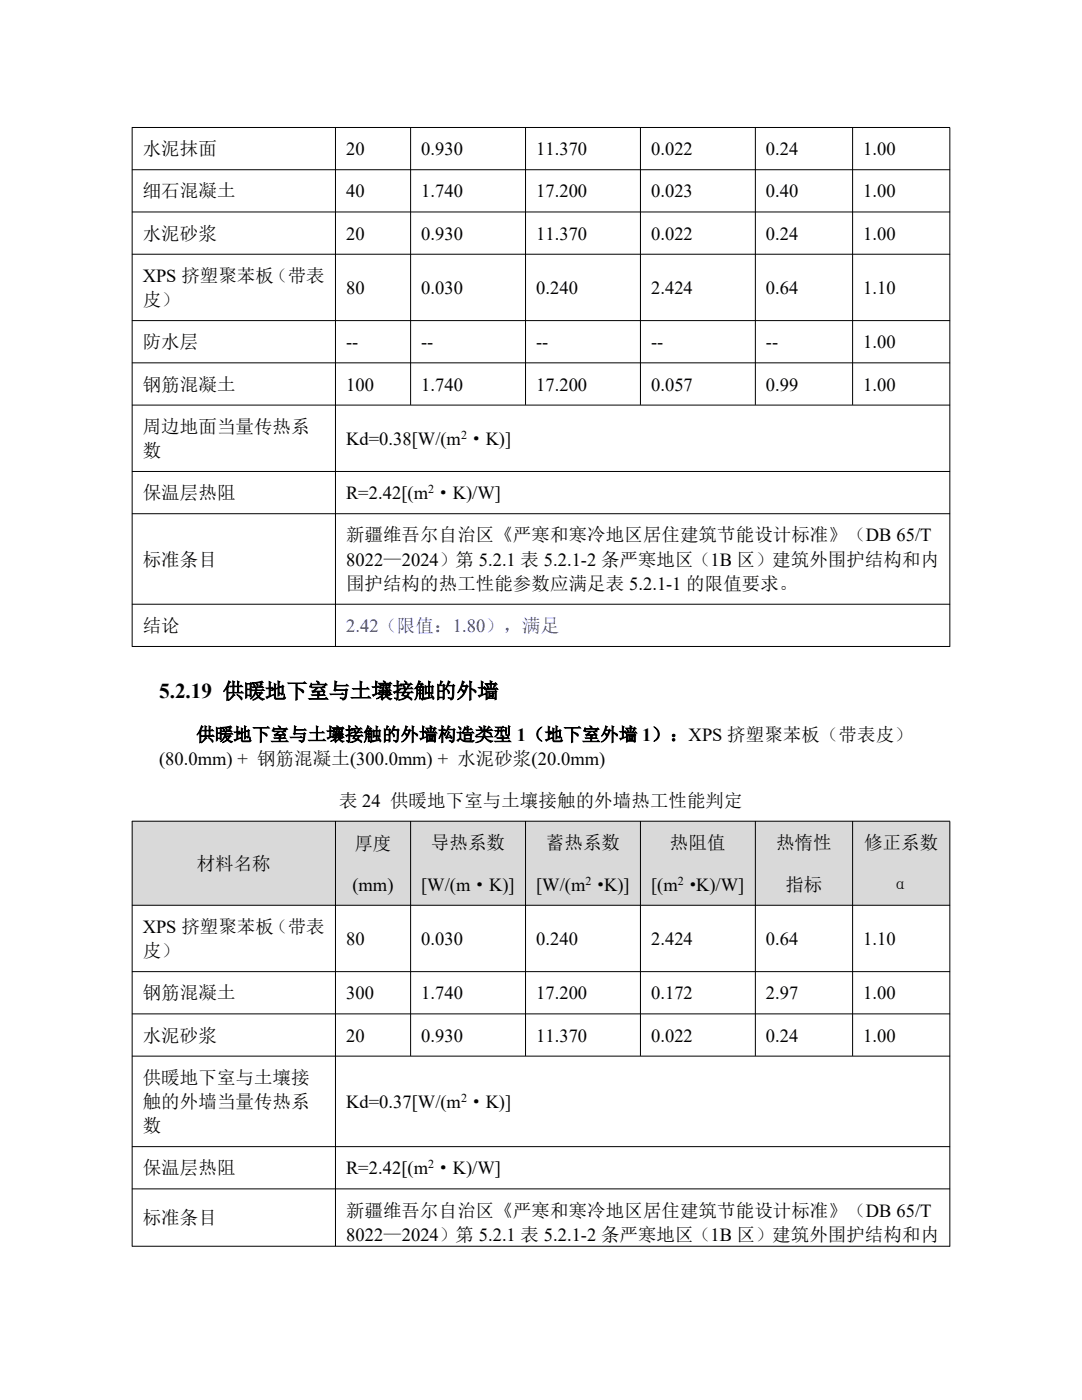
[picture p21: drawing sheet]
<svg xmlns="http://www.w3.org/2000/svg" width="216mm" height="279mm" viewBox="0 0 216 279" stroke-linecap="round" stroke-linejoin="round" font-family="sans-serif">
<defs><g id="words">
<text font-size="4.2" x="31.7" y="139.3">5.2.19 供暖地下室与土壤接触的外墙</text>
<g font-size="3.7">
<text x="28.5" y="31">水泥抹面</text>
<text x="69" y="31">20</text>
<text x="84" y="31">0.930</text>
<text x="107" y="31">11.370</text>
<text x="129.9" y="31">0.022</text>
<text x="152.8" y="31">0.24</text>
<text x="172.3" y="31">1.00</text>
<text x="28.5" y="39.4">细石混凝土</text>
<text x="69" y="39.4">40</text>
<text x="84" y="39.4">1.740</text>
<text x="107" y="39.4">17.200</text>
<text x="129.9" y="39.4">0.023</text>
<text x="152.8" y="39.4">0.40</text>
<text x="172.3" y="39.4">1.00</text>
<text x="28.5" y="47.9">水泥砂浆</text>
<text x="69" y="47.9">20</text>
<text x="84" y="47.9">0.930</text>
<text x="107" y="47.9">11.370</text>
<text x="129.9" y="47.9">0.022</text>
<text x="152.8" y="47.9">0.24</text>
<text x="172.3" y="47.9">1.00</text>
<text x="28.5" y="56.3">XPS 挤塑聚苯板（带表</text>
<text x="69" y="58.7">80</text>
<text x="84" y="58.7">0.030</text>
<text x="107" y="58.7">0.240</text>
<text x="129.9" y="58.7">2.424</text>
<text x="152.8" y="58.7">0.64</text>
<text x="172.3" y="58.7">1.10</text>
<text x="28.5" y="61.1">皮）</text>
<text x="28.5" y="69.5">防水层</text>
<text x="69" y="69.5">--</text>
<text x="84" y="69.5">--</text>
<text x="107" y="69.5">--</text>
<text x="129.9" y="69.5">--</text>
<text x="152.8" y="69.5">--</text>
<text x="172.3" y="69.5">1.00</text>
<text x="28.5" y="78">钢筋混凝土</text>
<text x="69" y="78">100</text>
<text x="84" y="78">1.740</text>
<text x="107" y="78">17.200</text>
<text x="129.9" y="78">0.057</text>
<text x="152.8" y="78">0.99</text>
<text x="172.3" y="78">1.00</text>
<text x="28.5" y="86.4">周边地面当量传热系</text>
<text x="69" y="88.8">Kd=0.38[W/(m ·K)]</text>
<text x="28.5" y="91.2">数</text>
<text x="28.5" y="99.6">保温层热阻</text>
<text x="69" y="99.6">R=2.42[(m ·K)/W]</text>
<text x="28.5" y="112.9">标准条目</text>
<text x="69" y="108.1">新疆维吾尔自治区《严寒和寒冷地区居住建筑节能设计标准》（DB 65/T</text>
<text x="69" y="112.9">8022—2024）第 5.2.1 表 5.2.1-2 条严寒地区（1B 区）建筑外围护结构和内</text>
<text x="69" y="117.7">围护结构的热工性能参数应满足表 5.2.1-1 的限值要求。</text>
<text x="28.5" y="126.1">结论</text>
<text x="39.2" y="147.8">供暖地下室与土壤接触的外墙构造类型 1（地下室外墙 1）：XPS 挤塑聚苯板（带表皮）</text>
<text x="31.7" y="152.6">(80.0mm) + 钢筋混凝土(300.0mm) + 水泥砂浆(20.0mm)</text>
<text x="67.6" y="161">表 24 供暖地下室与土壤接触的外墙热工性能判定</text>
<text x="39.2" y="173.6">材料名称</text>
<text x="70.7" y="169.7">厚度</text>
<text x="86" y="169.4">导热系数</text>
<text x="108.9" y="169.4">蓄热系数</text>
<text x="133.7" y="169.4">热阻值</text>
<text x="154.9" y="169.4">热惰性</text>
<text x="172.4" y="169.4">修正系数</text>
<text x="70.3" y="177.8">(mm)</text>
<text x="84" y="177.8">[W/(m·K)]</text>
<text x="107" y="177.8">[W/(m ·K)]</text>
<text x="129.9" y="177.8">[(m ·K)/W]</text>
<text x="156.7" y="177.8">指标</text>
<text x="178" y="177.8">α</text>
<text x="28.5" y="186.2">XPS 挤塑聚苯板（带表</text>
<text x="28.5" y="191">皮）</text>
<text x="69" y="188.6">80</text>
<text x="84" y="188.6">0.030</text>
<text x="107" y="188.6">0.240</text>
<text x="129.9" y="188.6">2.424</text>
<text x="152.8" y="188.6">0.64</text>
<text x="172.3" y="188.6">1.10</text>
<text x="28.5" y="199.4">钢筋混凝土</text>
<text x="69" y="199.4">300</text>
<text x="84" y="199.4">1.740</text>
<text x="107" y="199.4">17.200</text>
<text x="129.9" y="199.4">0.172</text>
<text x="152.8" y="199.4">2.97</text>
<text x="172.3" y="199.4">1.00</text>
<text x="28.5" y="207.9">水泥砂浆</text>
<text x="69" y="207.9">20</text>
<text x="84" y="207.9">0.930</text>
<text x="107" y="207.9">11.370</text>
<text x="129.9" y="207.9">0.022</text>
<text x="152.8" y="207.9">0.24</text>
<text x="172.3" y="207.9">1.00</text>
<text x="28.5" y="216.3">供暖地下室与土壤接</text>
<text x="28.5" y="221.1">触的外墙当量传热系</text>
<text x="69" y="221.1">Kd=0.37[W/(m ·K)]</text>
<text x="28.5" y="226">数</text>
<text x="28.5" y="234.4">保温层热阻</text>
<text x="69" y="234.4">R=2.42[(m ·K)/W]</text>
<text x="28.5" y="244.3">标准条目</text>
<text x="69" y="242.8">新疆维吾尔自治区《严寒和寒冷地区居住建筑节能设计标准》（DB 65/T</text>
<text x="69" y="247.6">8022—2024）第 5.2.1 表 5.2.1-2 条严寒地区（1B 区）建筑外围护结构和内</text>
</g>
<text font-size="3.7" fill="#00f" x="69" y="126.1">2.42（限值：1.80），满足</text>
<g font-size="2.4">
<text x="92" y="87.6">2</text>
<text x="85.4" y="98.4">2</text>
<text x="116.8" y="176.5">2</text>
<text x="135.3" y="176.5">2</text>
<text x="92" y="219.9">2</text>
<text x="85.4" y="233.1">2</text>
</g>
</g></defs>
<g fill="none" stroke="#000" stroke-width=".2">
<path d="M26.3 25.4h163.3M26.3 33.9h163.3M26.4 25.4v103.7M66.9 25.4v103.6M81.9 25.4v55.4M104.9 25.4v55.4M127.8 25.4v55.4M150.7 25.4v55.4M170.1 25.4v55.4M189.5 25.5v103.6M26.3 42.3h163.3M26.3 50.7h163.3"/>
<path d="M26.3 64h163.3M26.3 72.4h163.3M26.3 80.8h163.3M26.3 94.1h163.3M26.3 102.5h163.3M26.3 120.6h163.3M26.3 129h163.3"/>
</g>
<g fill="#d9d9d9">
<path d="M26.4 163.9h40.6v16.8h-40.6z" fill-rule="evenodd"/>
<path d="M66.9 163.9h15.1v16.8h-15.1z" fill-rule="evenodd"/>
<path d="M81.9 163.9h23v16.8h-23z" fill-rule="evenodd"/>
<path d="M104.9 163.9h22.9v16.8h-22.9z" fill-rule="evenodd"/>
<path d="M127.8 163.9h22.9v16.8h-22.9z" fill-rule="evenodd"/>
<path d="M150.7 163.9h19.4v16.8h-19.4z" fill-rule="evenodd"/>
<path d="M170.1 163.9h19.4v16.8h-19.4z" fill-rule="evenodd"/>
</g>
<g fill="none" stroke="#000" stroke-width=".2">
<path d="M26.3 163.9h163.3M26.4 163.8v85M66.9 163.8v84.9M81.9 163.8v46.9M104.9 163.8v46.9M127.8 163.8v46.9M150.7 163.8v46.9M170.1 163.8v46.9M189.5 163.9v84.9M26.3 180.7h163.3M26.3 193.9h163.3M26.3 202.3h163.3"/>
<path d="M26.3 210.8h163.3M26.3 228.8h163.3M26.3 237.3h163.3M26.3 248.7h163.3"/>
</g>
<use href="#words"/>
</svg>
